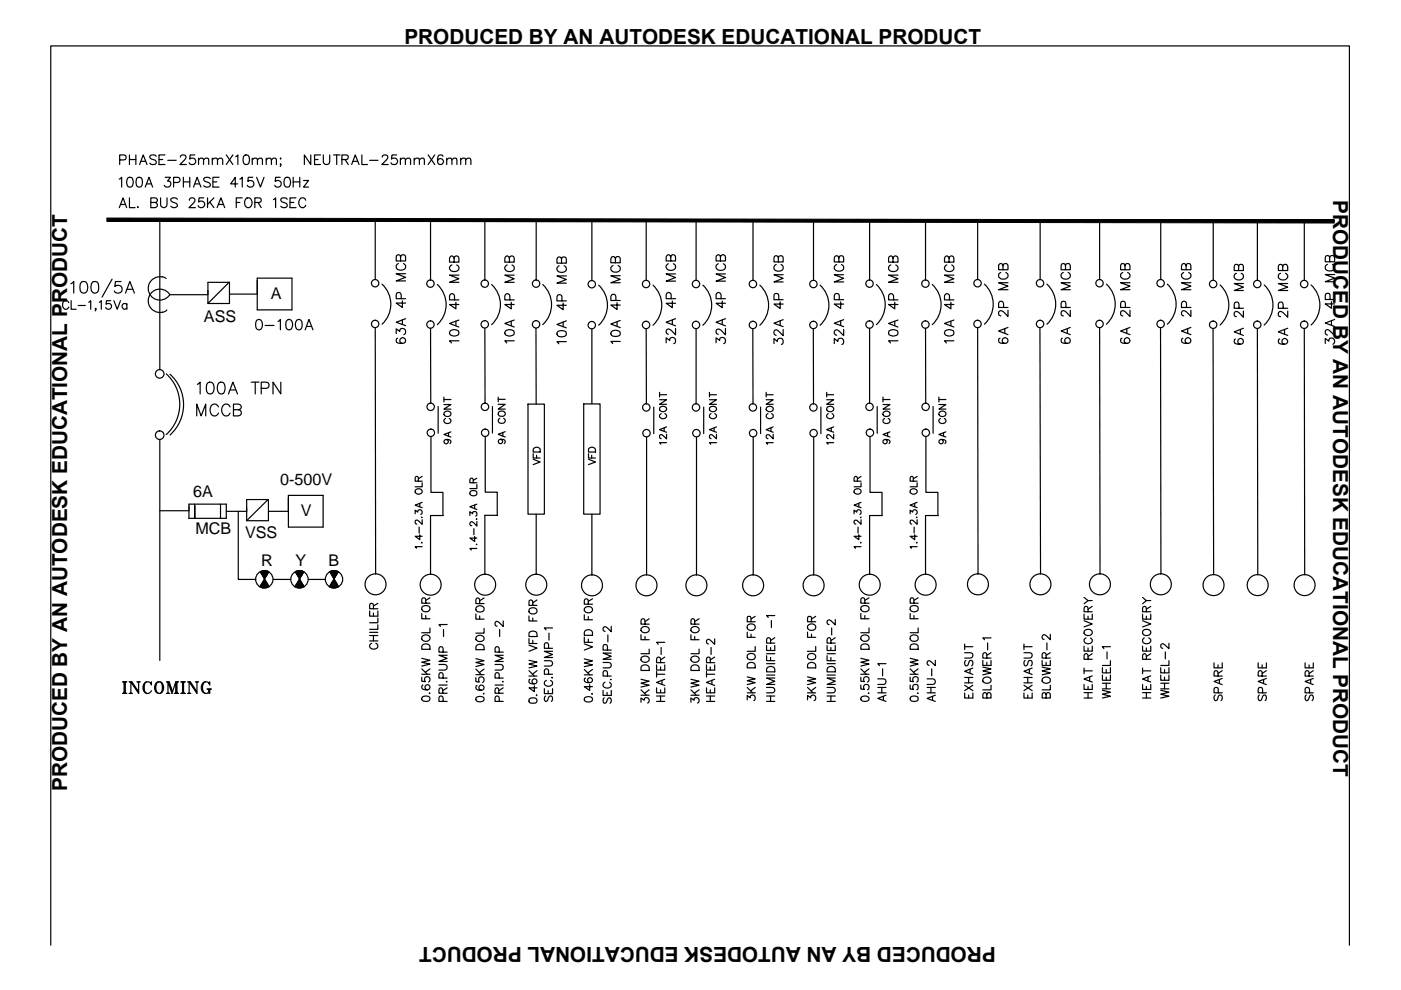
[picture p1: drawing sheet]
<svg xmlns="http://www.w3.org/2000/svg" width="297mm" height="210mm" viewBox="0 0 297 210" stroke-linecap="round" stroke-linejoin="round" font-family="sans-serif">
<defs><g id="words">
<g font-size="4.4">
<text x="85.7" y="9.4">PRODUCED BY AN AUTODESK EDUCATIONAL PRODUCT</text>
<text x="282.6" y="42.4" transform="rotate(90 282.6 42.4)">PRODUCED BY AN AUTODESK EDUCATIONAL PRODUCT</text>
<text x="14.2" y="167.8" transform="rotate(-90 14.2 167.8)">PRODUCED BY AN AUTODESK EDUCATIONAL PRODUCT</text>
<text x="211.1" y="200.8" transform="rotate(180 211.1 200.8)">PRODUCED BY AN AUTODESK EDUCATIONAL PRODUCT</text>
</g>
<g font-size="3.4">
<text x="57.4" y="63.5">A</text>
<text x="43.2" y="68.4">ASS</text>
<text x="41" y="105.4">6A</text>
<text x="59.4" y="102.7">0-500V</text>
<text x="41.4" y="113.1">MCB</text>
<text x="63.8" y="109.4">V</text>
<text x="52" y="114.1">VSS</text>
<text x="55.4" y="120">R</text>
<text x="62.6" y="120">Y</text>
<text x="69.7" y="120">B</text>
</g>
</g></defs>
<!-- layer: FRAME070 -->
<path d="M10.8 200.4v-190.7h275.3v190.7" fill="none" stroke="#000" stroke-width=".25"/>
<!-- layer: 0 -->
<g fill="none" stroke="#000" stroke-width=".25">
<path d="M25.3 38l.5-.4v2.1M25.4 33.9l1.2-.1 .1-.3-.1-.5-.3-.1h-.9v2M27.1 37.7a.68 .68 0 0 1 1 .3 1.05 1.05 0 0 1-.7 1.7 1.13 1.13 0 0 1-.4-1.7zM27.4 32.9v2M27.4 33.8h1.4M28.8 32.9v2M29.1 37.7a.69 .69 0 0 1 1 .3 1.84 1.84 0 0 1-.2 1.6 .69 .69 0 0 1-1-.3 1.84 1.84 0 0 1 .2-1.6zM29.6 34.9l.8-2 .8 2M29.9 34.2h1M30.8 39.7l.8-2.1 .8 2.1M31.1 39h1M33.1 33.1a.76 .76 0 0 0-.7-.3 .76 .76 0 0 0-.6 .5l.3 .4 .8 .3a.54 .54 0 0 1 0 .8 .95 .95 0 0 1-1.1-.2"/>
<path d="M33.7 33.8h.8M35 32.9h-1.3v2h1.3M35 37.6h1.1l-.6 .8a.66 .66 0 0 1 .7 .8 .66 .66 0 0 1-.9 .5l-.3-.1-.2-.3M35.6 34h1.8M36.8 38.7h.9a.56 .56 0 0 0 .5-.6 .56 .56 0 0 0-.5-.5h-.9v2.1M38.2 33.3l.3-.4h.5a.47 .47 0 0 1 .3 .7l-1.1 1.3h1.3M38.9 37.6v2.1M38.9 38.6h1.3M40.2 37.6v2.1M41 39.7l.8-2.1 .8 2.1M41.3 32.9h-1l-.1 .8a.73 .73 0 0 1 1.1 .1 .73 .73 0 0 1-.1 1 .73 .73 0 0 1-1.1-.3M41.3 39h1"/>
<path d="M42.1 33.9l.5-.4 .5 .1 .1 1.3M42.1 33.5v1.4M43.2 33.9a.73 .73 0 0 1 1-.3l.1 1.3M44.6 37.9a.79 .79 0 0 0-.8-.3 .79 .79 0 0 0-.6 .5l.2 .3 .8 .3a.5 .5 0 0 1 .4 .4 .5 .5 0 0 1-.2 .5 .99 .99 0 0 1-1.2-.2M45 33.9a.73 .73 0 0 1 1-.3l.1 1.3M45 33.5v1.4M45.1 38.6h.8M46.1 33.9l.5-.4 .5 .1 .1 1.3M46.5 37.6h-1.4v2.1h1.4M48 32.9l1.4 2M49.4 32.9l-1.4 2M50 33.2l.4-.3v2"/>
<path d="M50.4 39h-1.5l1-1.4v2.1M50.9 38l.5-.4v2.1M51.8 32.9a.69 .69 0 0 1 1 .3 1.77 1.77 0 0 1-.2 1.6 .69 .69 0 0 1-1-.3 1.77 1.77 0 0 1 .2-1.6zM53.5 33.9a.73 .73 0 0 1 1-.3l.1 1.3M53.5 33.5v1.4M53.6 37.6h-1l-.1 .9a.74 .74 0 0 1 1.2 0 .74 .74 0 0 1-.2 1.1 .74 .74 0 0 1-1.1-.3M54.4 37.6l.8 2.1 .8-2.1M54.6 33.9l.4-.4 .6 .1v1.3M56.4 33.9l.6-.4 .4 .1 .1 1.3M56.4 33.5v1.4M57.5 33.9l.5-.4 .5 .1 .1 1.3M59.4 37.6h-1l-.1 .9a.73 .73 0 0 1 1.1 0 .73 .73 0 0 1-.1 1 .73 .73 0 0 1-1-.2"/>
<path d="M59.4 33.6h.2l-.1 .1zM59.5 34.9v-.2l.1 .3-.2 .3M60.5 37.7a.68 .68 0 0 1 1 .3 1.05 1.05 0 0 1-.7 1.7 .9 .9 0 0 1-.6-1.2zM62.2 38.6h1.4M62.2 37.6v2.1M63.6 37.6v2.1M64.4 38.3h1l-1 1.4h1M65.9 32.9v2l-1.4-2v2M66.7 33.8h.8M68 32.9h-1.3v2h1.3M68.6 32.9v1.4a.68 .68 0 0 0 .6 .6 .68 .68 0 0 0 .7-.6v-1.4M70.7 32.9h1.4"/>
<path d="M71.4 32.9v2M72.5 33.8l1.2-.1 .1-.3v-.4l-.4-.1h-.9v2M73.2 33.8l.6 1.1M74.6 34.9l.7-2 .8 2M74.9 34.2h.9M76.7 32.9v2h1.2M78.4 34h1.8M81 33.3l.3-.4h.5a.47 .47 0 0 1 .3 .7l-1.1 1.3h1.3M84.1 32.9h-1l-.1 .8a.74 .74 0 0 1 1.1 0 .74 .74 0 0 1-.1 1.1 .74 .74 0 0 1-1.1-.3M84.9 33.9l.5-.4 .5 .1 .1 1.3M84.9 33.5v1.4M86 33.9l.5-.4 .4 .1 .2 1.3"/>
<path d="M87.8 33.9a.73 .73 0 0 1 1-.3l.1 1.3M87.8 33.5v1.4M88.9 33.9l.5-.4 .5 .1 .1 1.3M90.8 32.9l1.4 2M92.2 32.9l-1.4 2M93.9 33.1a.58 .58 0 0 0-.5-.3 .58 .58 0 0 0-.5 .4 1.67 1.67 0 0 0 .1 1.6 .64 .64 0 0 0 1-.2 .64 .64 0 0 0-.4-.9 .64 .64 0 0 0-.8 .5M94.7 33.9l.5-.4 .5 .1 .1 1.3M94.7 33.5v1.4M95.8 33.9l.5-.4 .5 .1 .1 1.3M97.7 33.9l.4-.4 .6 .1v1.3M97.7 33.5v1.4M98.7 33.9l.5-.4 .5 .1 .1 1.3"/>
<path d="M17.3 59.8a.86 .86 0 0 1 1.2 .4 1.88 1.88 0 0 1-.3 1.8 .8 .8 0 0 1-1.2-.3 2.33 2.33 0 0 1 .3-1.9zM19.7 59.8a.86 .86 0 0 1 1.1 .4 2.21 2.21 0 0 1-.2 1.8 .8 .8 0 0 1-1.2-.3 1.97 1.97 0 0 1 .3-1.9zM23.8 59.2l-2.2 3.8M25.3 44l.8-2 .8 2M25.6 43.3h1M25.7 59.7h-1.2l-.1 1a.87 .87 0 0 1 1.3 0 .87 .87 0 0 1-.2 1.3 .87 .87 0 0 1-1.3-.3M27.4 42v2h1.2M29.2 43.8v.2l.1-.1M32 42.9h.9l.3-.1a.46 .46 0 0 0 0-.8h-1.2v2h.9a.55 .55 0 0 0 .3-.9l-.3-.2M33.9 46.6v31.8M34.1 42v1.4a.68 .68 0 0 0 .6 .6 .68 .68 0 0 0 .7-.6v-1.4M34.4 58.7l.8 .4"/>
<path d="M34.4 58.7a2.48 2.48 0 0 0-2.8 3.4 2.48 2.48 0 0 0 4.4 .4h8.1M37.6 42.2a.79 .79 0 0 0-.8-.3 .79 .79 0 0 0-.6 .6l.2 .3 .8 .3a.47 .47 0 0 1 .4 .3 .47 .47 0 0 1-.2 .5 .91 .91 0 0 1-1.2-.2M40.1 42.5l.1-.3 .3-.2h.5l.2 .2a.67 .67 0 0 1-.2 .9l-.9 .9h1.3M43.2 42h-1l-.1 .8a.74 .74 0 0 1 1.1 0 .74 .74 0 0 1-.1 1.1 .74 .74 0 0 1-1.1-.3M44 42v2M44.5 42.8l.9 1.2M45.4 42l-1.4 1.3M46 44l.8-2 .8 2M46.3 43.3h1M48.6 59.9l-4.5 4.4v-2.7M50.1 42.9h.8M51.4 42h-1.3v2"/>
<path d="M52.3 42a1 1 0 0 1 1.1 .5 1 1 0 0 1-.2 1.2 .84 .84 0 0 1-1.1 .1 .84 .84 0 0 1-.2-1zM54 42.9l1.2-.1 .2-.3-.2-.5h-1.2v2M54.5 59h7.4v6.7h-7.4zM54.7 42.9l.7 1.1M58 42.3l.4-.3v2M60.9 42.2a.75 .75 0 0 0-.8-.3 .75 .75 0 0 0-.6 .6l.2 .3 1 .3a.5 .5 0 0 1 0 .8 .89 .89 0 0 1-1.2-.2M61.5 42.9h.8M62.8 42h-1.3v2h1.3M64.8 42.5a.76 .76 0 0 0-.8-.6 .76 .76 0 0 0-.7 .9 .83 .83 0 0 0 .4 1.1 .83 .83 0 0 0 1.1-.4M79.6 46.7v12.6M84.5 55.9a.72 .72 0 0 0-.5 .8 .72 .72 0 0 0 .8 .6h.4a.72 .72 0 0 0 .8-.6 .72 .72 0 0 0-.5-.8M84.9 54.5l.4-.5a.53 .53 0 0 1 .7 .5v.8h-2l.1-1.1 .3-.2 .5 .2v1.1"/>
<path d="M86 58h-2l2 .8-2 .8h2M91.3 46.8v12.6M95.8 56.2a.71 .71 0 0 0-.5 .8 .71 .71 0 0 0 .8 .6 .86 .86 0 0 0 .9-.2 .86 .86 0 0 0 .2-.9l-.4-.3M96.3 54.7a.51 .51 0 0 1 .5-.4 .51 .51 0 0 1 .5 .4v.9h-2l.1-1.1a.4 .4 0 0 1 .4-.2 .4 .4 0 0 1 .4 .2l.1 1.1M97.3 58.3h-2l2 .8-2 .8h2M102.8 46.8v12.6M107.5 56.2a.71 .71 0 0 0-.5 .8 .71 .71 0 0 0 .8 .6 .86 .86 0 0 0 .9-.2 .86 .86 0 0 0 .2-.9l-.3-.3M108 54.7a.51 .51 0 0 1 .5-.4 .51 .51 0 0 1 .5 .4v.9h-2l.2-1.1a.4 .4 0 0 1 .3-.2 .4 .4 0 0 1 .4 .2l.1 1.1M109 58.3h-2l2 .8-2 .8h2M113.7 46.8v12.6M118.5 56.3a.72 .72 0 0 0-.4 .9 .72 .72 0 0 0 .7 .5h.5a.72 .72 0 0 0 .8-.5 .72 .72 0 0 0-.5-.9M119.1 54.9l.3-.4 .5 .1 .2 .3v.9h-2v-.9l.2-.3 .4-.1 .2 .2 .2 1.1"/>
<path d="M120.1 58.5h-2l2 .8-2 .7h2M125.5 46.9v12.6M130 56.3a.72 .72 0 0 0-.5 .8 .72 .72 0 0 0 .8 .6 .88 .88 0 0 0 .9-.2 .88 .88 0 0 0 .2-.9l-.4-.3M130.5 54.9l.2-.4a.53 .53 0 0 1 .8 .4v.8h-2v-.8a.5 .5 0 0 1 .6-.5l.4 .5v.8M131.5 58.5h-2l2 .7-2 .7h2M137 46.9v12.6M141.7 55.9a.72 .72 0 0 0-.5 .9 .72 .72 0 0 0 .8 .5 .88 .88 0 0 0 1-.2 .88 .88 0 0 0 .1-.9l-.3-.3M142.2 54.5a.51 .51 0 0 1 .3-.4 .51 .51 0 0 1 .6 0l.1 .4v.8h-2l.2-1.1a.4 .4 0 0 1 .3-.2 .4 .4 0 0 1 .4 .2l.1 1.1M143.2 58.1h-2l2 .7-2 .8h2M147.6 46.9v12.6M152.3 55.9a.72 .72 0 0 0-.5 .9 .72 .72 0 0 0 .8 .5 .88 .88 0 0 0 .9-.2 .88 .88 0 0 0 .2-.9l-.4-.3M152.8 54.5a.53 .53 0 0 1 .5-.5 .53 .53 0 0 1 .5 .5v.8h-2l.1-1.1a.44 .44 0 0 1 .8 0l.1 1.1"/>
<path d="M153.8 58.1h-2l2 .7-2 .8h2M159.7 46.9v12.6M164.6 56.1a.72 .72 0 0 0-.5 .8 .72 .72 0 0 0 .7 .6h.5a.72 .72 0 0 0 .8-.6 .72 .72 0 0 0-.5-.8M165 54.7l.1-.3 .3-.2 .5 .1 .1 .4v.8h-1.9v-.8l.2-.4 .3-.1 .3 .2 .1 1.1M166 58.3h-1.9l1.9 .7-1.9 .8h1.9M172.5 46.9v12.6M177.4 56.1a.71 .71 0 0 0-.5 .8 .71 .71 0 0 0 .7 .6h.5a.72 .72 0 0 0 .8-.6 .72 .72 0 0 0-.5-.8M177.9 54.7v-.3l.3-.2 .5 .1 .2 .4v.8h-2v-.8l.2-.4 .4-.1 .2 .2 .2 1.1M178.9 58.3h-2l2 .7-2 .8h2M184.4 46.8v12.6M188.9 56.2a.72 .72 0 0 0-.5 .8 .72 .72 0 0 0 .8 .6 .86 .86 0 0 0 .9-.2 .86 .86 0 0 0 .2-.9l-.4-.3M189.3 54.7a.53 .53 0 0 1 .6-.4 .53 .53 0 0 1 .5 .4v.9h-2l.1-1.1a.44 .44 0 0 1 .7 0l.1 1.1"/>
<path d="M190.4 58.3h-2l2 .8-2 .8h2M196.2 46.8v12.6M200.8 56.2a.71 .71 0 0 0-.6 .8 .71 .71 0 0 0 .8 .6 .86 .86 0 0 0 .9-.2 .86 .86 0 0 0 .3-.9l-.4-.3M201.2 54.7a.51 .51 0 0 1 .5-.4 .51 .51 0 0 1 .5 .4v.9h-1.9l.1-1.1a.4 .4 0 0 1 .3-.2 .4 .4 0 0 1 .4 .2l.1 1.1M202.2 58.3h-1.9l1.9 .8-1.9 .8h1.9M207.3 46.7v12.6M212.2 57.8a.72 .72 0 0 0-.5 .8 .72 .72 0 0 0 .8 .6 .9 .9 0 0 0 .9-.2 .9 .9 0 0 0 .2-1l-.4-.2M212.7 56.3a.53 .53 0 0 1 .5-.4 .53 .53 0 0 1 .5 .4v.9h-2v-.9l.2-.3 .4-.1 .3 .2 .1 1.1M213.7 59.9h-2l2 .8-2 .7h2M220.5 46.7v12.6M225.4 57.8a.72 .72 0 0 0-.4 .8 .72 .72 0 0 0 .7 .6 .86 .86 0 0 0 1-.2 .86 .86 0 0 0 .1-1l-.3-.2M225.9 56.3l.1-.2a.51 .51 0 0 1 .8 0l.1 1.1h-1.9v-.9l.1-.3 .4-.1 .3 .2 .1 1.1"/>
<path d="M226.9 59.9h-1.9l1.9 .8-1.9 .7h1.9M233.1 46.7v12.6M238.1 57.8a.72 .72 0 0 0-.5 .8 .72 .72 0 0 0 .8 .6 .86 .86 0 0 0 .9-.2 .86 .86 0 0 0 .2-1l-.4-.2M238.5 56.3a.53 .53 0 0 1 .5-.4 .53 .53 0 0 1 .6 .4v.9h-2v-.9l.2-.3 .3-.1 .3 .2 .1 1.1M239.6 59.9h-2l2 .8-2 .7h2M246.1 46.7v12.6M251 57.8a.72 .72 0 0 0-.5 .8 .72 .72 0 0 0 .8 .6 .9 .9 0 0 0 .9-.2 .9 .9 0 0 0 .2-1l-.4-.2M251.5 56.3l.1-.3a.53 .53 0 0 1 .9 .3v.9h-2v-.9a.5 .5 0 0 1 .6-.4l.4 .4v.9M252.5 59.9h-2l2 .8-2 .7h2M257.2 46.9v12.5M262.1 58a.72 .72 0 0 0-.4 .8 .72 .72 0 0 0 .7 .6 .86 .86 0 0 0 1-.3 .86 .86 0 0 0 .1-.9l-.3-.2M262.6 56.5l.1-.2a.51 .51 0 0 1 .8 0l.1 1.1h-1.9v-.9l.1-.4 .4-.1 .3 .3 .1 1.1"/>
<path d="M266.6 46.9v12.5M271.5 58a.72 .72 0 0 0-.5 .8 .72 .72 0 0 0 .8 .6 .86 .86 0 0 0 .9-.3 .86 .86 0 0 0 .2-.9l-.3-.2M272 56.5a.53 .53 0 0 1 .5-.5 .53 .53 0 0 1 .5 .5v.9h-2v-.9l.2-.4 .4-.1 .3 .3 .1 1.1M276.5 46.9v12.5M281.4 56a.72 .72 0 0 0-.4 .9 .72 .72 0 0 0 .7 .5h.5a.72 .72 0 0 0 .8-.5 .72 .72 0 0 0-.5-.9M281.9 54.7a.53 .53 0 0 1 .4-.5 .53 .53 0 0 1 .5 .2l.2 1.1h-2l.1-1.1 .3-.2 .4 .2 .1 1.1M283 58.2h-2l2 .8-2 .7h2M14.6 64.2a.64 .64 0 0 0-1-.4 .97 .97 0 0 0-.3 1.1 .97 .97 0 0 0 .9 .7l.4-.5M15 60.2l.6-.5v2.4M15.1 63.8v1.8h1M16.6 64.8h1.5M18.8 64.1l.4-.3v1.8"/>
<path d="M20.3 65.4l-.1 .2v-.2h.1l-.1 .5M21.1 64.1l.4-.3v1.8M23.5 63.8h-.9l-.1 .7a.65 .65 0 0 1 1 0 .65 .65 0 0 1-.1 1 .65 .65 0 0 1-1-.3M24.1 63.8l.8 1.8 .6-1.8M26.6 62.1l.9-2.4 1 2.4M26.9 64.6a.57 .57 0 0 0-.8-.1 .57 .57 0 0 0 0 .9 .57 .57 0 0 0 .8-.1M26.9 64.3v1.3M26.9 61.3h1.2M35.2 79.3a8.7 8.7 0 0 1 0 12.8M35.4 65.7l-.5 .4-.5 .1M36 62.5a2.48 2.48 0 0 0-4.4 .3 2.48 2.48 0 0 0 2.8 3.4M36 79.4a8.7 8.7 0 0 1 0 12.8"/>
<path d="M44.1 62.4v-2.5h4.6v4.4h-4.6M48.7 62.4h5.8M54.5 67.9a.66 .66 0 0 1 1 .3 1.11 1.11 0 0 1-.7 1.7 1.43 1.43 0 0 1-.3-2zM56.2 69h1.9M58.9 68.2l.6-.5v2.2M60.9 67.9a.66 .66 0 0 1 1 .3 1.11 1.11 0 0 1-.7 1.7 1.43 1.43 0 0 1-.3-2zM63 67.9a.66 .66 0 0 1 1 .3 1.5 1.5 0 0 1-.5 1.7h-.2a1.35 1.35 0 0 1-.3-2zM64.7 69.9l.8-2.2 .9 2.2M65 69.2h1.1M79.6 69.5v52.2M81 60.2a5.8 5.8 0 0 1 0 8.5M84 70.7v-1l.8 .6a.66 .66 0 0 1 1-.6 .66 .66 0 0 1 0 1.2l-.2 .1"/>
<path d="M84.3 71.7a.56 .56 0 0 0-.2 .9 1.72 1.72 0 0 0 1.8 0 .62 .62 0 0 0-.2-1 .62 .62 0 0 0-.9 .4 .62 .62 0 0 0 .5 .8M85.1 63.3v-.8l-.4-.5a.53 .53 0 0 0-.7 .5v.8h2M85.3 63.8v1.4l-1.3-.9h2M85.3 67.8v1M86 67.6l-2 .7 2 .7M91.3 69.6v15.9M92.7 60.3a5.8 5.8 0 0 1 0 8.5M95.4 70.2a1.44 1.44 0 0 1 1.8 0 .64 .64 0 0 1-.3 .9 1.01 1.01 0 0 1-1.6-.6zM96.4 63.6v-.9a.53 .53 0 0 0-.6-.4 .53 .53 0 0 0-.5 .4v.9h2M96.7 64.1v1.4l-1.4-.9h2M96.7 68.1v.9M97.3 72.3h-2l.4 .4"/>
<path d="M97.3 67.9l-2 .7 2 .7M102.8 69.6v15.9M104.2 60.3a5.8 5.8 0 0 1 0 8.5M107.2 70.2a1.44 1.44 0 0 1 1.7 0 .64 .64 0 0 1-.3 .9 1.01 1.01 0 0 1-1.6-.6zM108.1 63.6v-.9a.53 .53 0 0 0-.5-.4 .53 .53 0 0 0-.6 .4v.9h2M108.4 64.1v1.4l-1.4-.9h2M108.4 68.1v.9M109 72.3h-2l.4 .4M109 67.9l-2 .7 2 .7M113.6 69.6l.1 16.1M115.1 60.3a5.8 5.8 0 0 1 0 8.5M118.2 70.4a1.64 1.64 0 0 1 1.8 0 .69 .69 0 0 1-.3 .9 1.28 1.28 0 0 1-1.6-.5z"/>
<path d="M119.1 63.8v-.9a.53 .53 0 0 0-.3-.4 .53 .53 0 0 0-.6 .2l-.1 1.1h2M119.4 64.3v1.4l-1.3-1h2M119.4 68.3v1M120.1 72.4h-2l.4 .5M120.1 68l-2 .8 2 .7M125.5 69.7v15.9M126.9 60.5a5.8 5.8 0 0 1 0 8.5M129.6 70.3a1.44 1.44 0 0 1 1.8 0 .64 .64 0 0 1-.3 .9 1.32 1.32 0 0 1-1.6-.4zM130.6 63.7v-.8a.53 .53 0 0 0-.6-.5 .53 .53 0 0 0-.5 .5v.8h2M130.8 64.2v1.4l-1.3-.9h2M130.8 68.2v1M131.5 72.4h-2l.4 .5"/>
<path d="M131.5 67.9l-2 .8 2 .8M137 69.7v15.9M138.4 60.5a5.8 5.8 0 0 1 0 8.5M141.2 72.7v-1.1l.8 .6a.67 .67 0 0 1 .9-.6 .67 .67 0 0 1 .2 1.1l-.3 .2M142.3 63.3v-.8a.53 .53 0 0 0-.5-.5 .53 .53 0 0 0-.6 .5v.8h2M142.6 63.8v1.4l-1.4-.9h2M142.6 67.9v.9M143.2 69.6v1.4l-.9-1a.62 .62 0 0 0-.9-.1l-.2 .2a.59 .59 0 0 0 .4 .8h.1M143.2 67.6l-2 .7 2 .8M147.6 69.7v15.9M149 60.5a5.8 5.8 0 0 1 0 8.5M151.8 72.7v-1.1l.8 .6a.66 .66 0 0 1 1-.6 .66 .66 0 0 1 0 1.2l-.2 .1"/>
<path d="M152.9 63.3v-.8a.53 .53 0 0 0-.5-.5 .53 .53 0 0 0-.6 .5v.8h2M153.1 63.8v1.4l-1.3-.9h2M153.1 67.9v.9M153.8 69.6v1.4l-.9-1a.67 .67 0 0 0-1-.1 .61 .61 0 0 0 .3 1h.1M153.8 67.6l-2 .7 2 .8M159.6 69.7l.1 15.9M161.1 60.5a5.8 5.8 0 0 1 0 8.5M164.1 72.9v-1.1l.7 .6a.67 .67 0 0 1 .9-.6 .67 .67 0 0 1 .3 1.1l-.3 .1M165.1 63.5l-.1-1.1-.3-.2-.4 .1-.2 .4v.8h1.9M165.4 64v1.4l-1.3-.9h1.9M165.4 68v1M166 69.9v1.3l-.9-1-.7-.3-.2 .2-.1 .6 .5 .4"/>
<path d="M166 67.8l-1.9 .7 1.9 .8M172.4 69.7l.1 15.9M173.9 60.5a5.8 5.8 0 0 1 0 8.5M176.9 72.9v-1.1l.7 .6a.67 .67 0 0 1 1-.6 .67 .67 0 0 1 .2 1.1l-.3 .1M177.9 63.5v-.8a.53 .53 0 0 0-.3-.5 .53 .53 0 0 0-.6 .2l-.1 1.1h2M178.2 64v1.4l-1.3-.9h2M178.2 68v1M178.9 69.9v1.3l-1-1-.6-.3-.4 .4v.4l.5 .4M178.9 67.8l-2 .7 2 .8M184.4 69.6v15.9M185.8 60.3a5.8 5.8 0 0 1 0 8.5M188.5 70.2a1.52 1.52 0 0 1 1.8 0 .64 .64 0 0 1-.3 .9 1.01 1.01 0 0 1-1.6-.6z"/>
<path d="M189.5 63.6v-.9a.53 .53 0 0 0-.6-.4 .53 .53 0 0 0-.5 .4v.9h2M189.7 64.1v1.4l-1.3-.9h2M189.7 68.1v.9M190.4 72.3h-2l.4 .4M190.4 67.9l-2 .7 2 .7M196.2 69.6l.1 15.9M197.7 60.3a5.8 5.8 0 0 1 0 8.5M200.4 70.2a1.44 1.44 0 0 1 1.8 0 .64 .64 0 0 1-.3 .9 1.01 1.01 0 0 1-1.6-.6zM201.3 63.6v-.9a.53 .53 0 0 0-.5-.4 .53 .53 0 0 0-.5 .4v.9h1.9M201.6 64.1v1.4l-1.3-.9h1.9M201.6 68.1v.9M202.2 72.3h-1.9l.3 .4"/>
<path d="M202.2 67.9l-1.9 .7 1.9 .7M207.3 69.5l.1 52.2M208.7 60.2a5.8 5.8 0 0 1 0 8.5M212 71.7a.56 .56 0 0 0-.2 .9 1.72 1.72 0 0 0 1.8 0 .62 .62 0 0 0-.2-1 .62 .62 0 0 0-.9 .4 .62 .62 0 0 0 .5 .8M212.8 65.2v-.9a.53 .53 0 0 0-.5-.4 .53 .53 0 0 0-.6 .4v.9h2M213 69.7v1M213.7 69.4l-2 .8 2 .8M213.7 65.8v1.3l-.9-1a.67 .67 0 0 0-1-.1l-.1 .6 .5 .4M220.5 69.5l.1 52.2M222 60.2a5.8 5.8 0 0 1 0 8.5M225.2 71.7a.6 .6 0 0 0-.1 .9 1.66 1.66 0 0 0 1.7 0 .62 .62 0 0 0-.2-1 .62 .62 0 0 0-.9 .4 .62 .62 0 0 0 .6 .8M226 65.2v-.9a.51 .51 0 0 0-.5-.4 .51 .51 0 0 0-.5 .4v.9h1.9"/>
<path d="M226.3 69.7v1M226.9 69.4l-1.9 .8 1.9 .8M226.9 65.8v1.3l-.9-1a.56 .56 0 0 0-.6-.2 .56 .56 0 0 0-.4 .4l.1 .5 .3 .2M233.1 69.5l.1 52.2M234.6 60.2a5.8 5.8 0 0 1 0 8.5M237.9 71.7a.56 .56 0 0 0-.2 .9 1.24 1.24 0 0 0 1.9-.3 .61 .61 0 0 0-.6-.7 .61 .61 0 0 0-.6 .5 .61 .61 0 0 0 .5 .7M238.6 65.2v-.9a.51 .51 0 0 0-.5-.4 .51 .51 0 0 0-.5 .4v.9h2M238.9 69.7v1M239.6 69.4l-2 .8 2 .8M239.6 65.8v1.3l-1-1a.56 .56 0 0 0-.5-.2 .56 .56 0 0 0-.5 .4l.1 .5 .4 .2M246.1 69.5v52.2M247.5 60.2a5.8 5.8 0 0 1 0 8.5"/>
<path d="M250.8 71.7l-.2 .1a.59 .59 0 0 0 .3 .9 1.61 1.61 0 0 0 1.5-.1 .62 .62 0 0 0-.2-1 .62 .62 0 0 0-.9 .4 .62 .62 0 0 0 .5 .8M251.6 65.2v-.9a.53 .53 0 0 0-.6-.4 .53 .53 0 0 0-.5 .4v.9h2M251.8 69.7v1M252.5 69.4l-2 .8 2 .8M252.5 65.8v1.3l-.9-1a.62 .62 0 0 0-1-.1l-.1 .6 .5 .4M257.2 69.6l.1 52.2M258.7 60.4a5.8 5.8 0 0 1 0 8.5M261.9 71.9a.57 .57 0 0 0-.2 .5 .57 .57 0 0 0 .4 .5 1.49 1.49 0 0 0 1.4-.2 .62 .62 0 0 0-.2-.9 .62 .62 0 0 0-.9 .4 .62 .62 0 0 0 .6 .8M262.7 65.4v-.9a.51 .51 0 0 0-.5-.5 .51 .51 0 0 0-.5 .5v.9h1.9M263 69.9v.9M263.6 69.6l-1.9 .8 1.9 .7M263.6 66v1.3l-.9-1a.56 .56 0 0 0-.6-.3 .56 .56 0 0 0-.4 .4l.1 .6 .3 .1"/>
<path d="M263.6 60.1h-1.9l1.9 .8-1.9 .7h1.9M266.6 69.6l.1 52.2M268 60.4a5.8 5.8 0 0 1 0 8.5M271.3 71.9a.59 .59 0 0 0-.2 .8 1.24 1.24 0 0 0 1.9-.3 .61 .61 0 0 0-.5-.6 .61 .61 0 0 0-.7 .5 .61 .61 0 0 0 .5 .7M272 65.4v-.9l-.1-.4a.53 .53 0 0 0-.9 .4v.9h2M272.3 69.9v.9M273 69.6l-2 .8 2 .7M273 66v1.3l-1-1a.56 .56 0 0 0-.5-.3 .56 .56 0 0 0-.5 .4l.1 .6 .4 .1M273 60.1h-2l2 .8-2 .7h2M276.5 69.6l.1 52.2M278 60.4a5.8 5.8 0 0 1 0 8.5M281 72.8v-1l.7 .5a.66 .66 0 0 1 1-.6 .66 .66 0 0 1 .1 1.2l-.2 .1"/>
<path d="M282 63.5l-.1-1.1-.2-.2-.6 .1-.1 .4v.8h2M282.3 64v1.4l-1.3-1h2M282.3 68v1M283 69.8v1.3l-1-.9a.59 .59 0 0 0-.9-.1l-.1 .6 .4 .3M283 67.7l-2 .8 2 .7M33.8 91.3v.1M33.9 93.2v46.8M41.7 88.2v-2.5l.9 2.5 1-2.5v2.5M41.8 81.5l.6-.5v2.5M44.1 81.2a.8 .8 0 0 1 1.2 .3 1.94 1.94 0 0 1-.3 1.9 .78 .78 0 0 1-1.2-.4 2.21 2.21 0 0 1 .3-1.8zM46.3 86.3a.92 .92 0 0 0-1-.6 .92 .92 0 0 0-.8 1 1.07 1.07 0 0 0 .3 1.1 1.07 1.07 0 0 0 1.1 .3l.4-.5M46.5 81.2a.75 .75 0 0 1 1.1 .3 2.08 2.08 0 0 1-.2 1.9 .78 .78 0 0 1-1.2-.4 1.88 1.88 0 0 1 .3-1.8z"/>
<path d="M48.4 83.5l1-2.5 .9 2.5M48.8 86.3a.92 .92 0 0 0-1.1-.6 .92 .92 0 0 0-.7 1 1.1 1.1 0 0 0 .3 1.1 1.1 1.1 0 0 0 1.1 .3l.4-.5M48.8 82.7h1.2M49.5 86.9l1.4-.2a.54 .54 0 0 0 0-.9l-1.4-.1v2.5h1.1a.66 .66 0 0 0 .6-.7 .66 .66 0 0 0-.6-.6M53.3 81h1.6M54.1 81v2.5M55.4 82.3h1a.67 .67 0 0 0 .6-.4 .67 .67 0 0 0-.2-.7l-1.4-.2v2.5M59.5 81v2.5l-1.6-2.5v2.5M91.4 92.5v11.9h2.5v4.9M92.9 86.2v5.7M94.1 85.8h1.5l-1.5 .9h1.5M94.1 84.7h1.5"/>
<path d="M94.1 84.2v1M94.2 87.5a.72 .72 0 0 1 .9-.3 .72 .72 0 0 1 .4 .8 .72 .72 0 0 1-.9 .3 .72 .72 0 0 1-.4-.8zM94.5 88.7a.55 .55 0 0 0-.4 .6 .55 .55 0 0 0 .6 .5h.4a.55 .55 0 0 0 .5-.5 .55 .55 0 0 0-.3-.6M94.6 93.2a.47 .47 0 0 1 .4 .6 .47 .47 0 0 1-.7 .2 .47 .47 0 0 1 0-.7l.3-.1a.73 .73 0 0 1 1 .5l-.2 .3M95.1 91.8v.7M95.6 91.6l-1.5 .5 1.5 .6M102.9 92.5v11.9h2.5v4.9M104.4 86.2v5.6M105.6 85.7h1.5l-1.5 1h1.5M105.6 84.7h1.5M105.6 84.2v1M105.7 87.4a.72 .72 0 0 1 .9-.3 .72 .72 0 0 1 .4 .9 .72 .72 0 0 1-.9 .3 .72 .72 0 0 1-.4-.9z"/>
<path d="M106 88.7a.55 .55 0 0 0-.4 .6 .55 .55 0 0 0 .6 .4h.4a.55 .55 0 0 0 .5-.4 .55 .55 0 0 0-.3-.6M106.1 93.1a.48 .48 0 0 1 .5 .5 .48 .48 0 0 1-.5 .5 .48 .48 0 0 1-.5-.5 .78 .78 0 0 1 .8-.5 .78 .78 0 0 1 .7 .6l-.2 .3M106.6 91.7v.8M107.1 91.5l-1.5 .6 1.5 .6M111.9 85.7h3.5v23.3h-3.5zM113 97.4l1.5 .6-1.5 .5M113 96.2v.9h1.5M113.3 95l.3-.2 .7 .2 .2 .1v.7h-1.5v-.5zM113.8 96.5v.6M123.8 85.6h3.4v23.4h-3.4zM124.8 97.4l1.5 .6-1.5 .5M124.8 96.2v.9h1.5"/>
<path d="M124.8 95.1a.84 .84 0 0 1 1.5 .2v.5h-1.5zM125.4 96.5v.6M137.1 92.7v29.2M138.6 86.3v5.6M139.8 84.8h1.5l-1.5 .9h1.5M139.8 83.7h1.5M139.8 83.2v1M139.9 86.4a.8 .8 0 0 1 .9-.2 .8 .8 0 0 1 .5 .7 .76 .76 0 0 1-.9 .4 .76 .76 0 0 1-.5-.9zM140.2 87.7a.55 .55 0 0 0-.4 .6 .55 .55 0 0 0 .6 .5 .63 .63 0 0 0 .8-.2 .63 .63 0 0 0-.1-.8l-.2-.1M140.8 90.7v.7M141.3 93.9h-1.5l.3 .3M141.3 92.1v.9l-.9-.8h-.4l-.2 .5 .4 .3"/>
<path d="M141.3 90.5l-1.5 .6 1.5 .6M147.7 92.7v29.2M149.2 86.3v5.6M150.4 84.8h1.5l-1.5 .9h1.5M150.4 83.7h1.5M150.4 83.2v1M150.5 86.4a.8 .8 0 0 1 .8-.2 .8 .8 0 0 1 .6 .7 .76 .76 0 0 1-.9 .4 .76 .76 0 0 1-.5-.9zM150.8 87.7a.55 .55 0 0 0-.4 .6 .55 .55 0 0 0 .6 .5 .63 .63 0 0 0 .8-.2 .63 .63 0 0 0-.1-.8l-.2-.1M151.4 90.7v.7M151.9 93.9h-1.5l.3 .3M151.9 92.1v.9l-.9-.8h-.4l-.2 .5 .4 .3M151.9 90.5l-1.5 .6 1.5 .6"/>
<path d="M159.7 92.7v29.2M161.3 86.3v5.6M162.4 84.8h1.5l-1.5 .9h1.5M162.4 83.7h1.5M162.4 83.2v1M162.7 86.3a.75 .75 0 0 1 .8-.1 .75 .75 0 0 1 .4 .8 .8 .8 0 0 1-.9 .3 .8 .8 0 0 1-.6-.7zM162.8 87.7a.54 .54 0 0 0-.4 .6 .54 .54 0 0 0 .6 .5 .61 .61 0 0 0 .8-.2 .61 .61 0 0 0-.1-.8l-.1-.1M163.5 90.7v.7M163.9 93.9h-1.5l.3 .3M163.9 92.1v.9l-.9-.8h-.4l-.2 .5 .4 .3M163.9 90.5l-1.5 .6 1.5 .6M172.5 92.7v29.2"/>
<path d="M174 86.3v5.6M175.3 84.8h1.5l-1.5 .9h1.5M175.3 83.7h1.5M175.3 83.2v1M175.5 86.3a.72 .72 0 0 1 .9-.1 .72 .72 0 0 1 .3 .8 .72 .72 0 0 1-.9 .3 .72 .72 0 0 1-.4-.9zM175.6 87.7a.55 .55 0 0 0-.3 .6 .55 .55 0 0 0 .5 .5h.4a.55 .55 0 0 0 .6-.5 .55 .55 0 0 0-.4-.6M176.2 90.7v.7M176.8 93.9h-1.5l.3 .3M176.8 92.1v.9l-1-.8h-.4l-.1 .5 .3 .3M176.8 90.5l-1.5 .6 1.5 .6M184.5 92.5v11.9h2.5v4.9M186 86.2v5.7"/>
<path d="M187.2 85.8h1.5l-1.5 .9h1.5M187.2 84.7h1.5M187.2 84.2v1M187.3 87.5a.8 .8 0 0 1 .8-.3 .8 .8 0 0 1 .6 .7 .76 .76 0 0 1-.9 .4 .76 .76 0 0 1-.5-.8zM187.6 88.7a.55 .55 0 0 0-.4 .6 .55 .55 0 0 0 .6 .5 .61 .61 0 0 0 .7-.2 .61 .61 0 0 0 0-.8l-.2-.1M187.7 93.2a.47 .47 0 0 1 .4 .6 .47 .47 0 0 1-.7 .2 .47 .47 0 0 1 0-.7l.3-.1a.75 .75 0 0 1 1 .5l-.2 .3M188.2 91.8v.7M188.7 91.6l-1.5 .5 1.5 .6M196.3 92.5v11.9h2.6v4.9M197.8 86.2v5.7M199.1 85.8h1.4l-1.4 .9h1.4M199.1 84.7h1.4"/>
<path d="M199.1 84.2v1M199.2 87.5a.72 .72 0 0 1 .8-.3 .72 .72 0 0 1 .5 .8 .72 .72 0 0 1-.9 .3 .72 .72 0 0 1-.4-.8zM199.4 88.7a.55 .55 0 0 0-.3 .6 .55 .55 0 0 0 .5 .5h.4a.55 .55 0 0 0 .6-.5 .55 .55 0 0 0-.4-.6M199.6 93.2a.47 .47 0 0 1 .4 .6 .47 .47 0 0 1-.7 .2 .47 .47 0 0 1 0-.7l.3-.1a.73 .73 0 0 1 .9 .5l-.2 .3M200 91.8v.7M200.5 91.6l-1.4 .5 1.4 .6M33.9 108.3h6.2M40 109.9h8v-3h-7.9v3M41.3 109.9v-2.6v2.6M41.3 106.9v.4M46.8 106.9v3M48 108.4h4.3"/>
<path d="M50.5 108.4v14.5h3.7M56.8 105.9l-4.5 4.5h4.6v-4.5h-4.6v4.5M56.9 108.4h4.2M61.1 105h7.4v6.8h-7.4zM88 108.9v-.7l.6 .4a.49 .49 0 0 1 .7-.4 .49 .49 0 0 1-.1 .9M88.1 103.9a.8 .8 0 0 1 .8-.3 .8 .8 0 0 1 .6 .8 .76 .76 0 0 1-.9 .4 .76 .76 0 0 1-.5-.9zM88.7 102v-.8l-.4-.2-.2 .2-.1 .8h1.5M88.9 111.8v1.2M89 113.4v1l-1-.7h1.5M89 106.7v.7M89.4 115l.1 .1h-.2M89.4 109.6v.2l-.1-.1"/>
<path d="M89.5 115.9h-1.5l.3 .3M89.5 110.2v1l-.9-.9h-.4l-.2 .5 .4 .3M89.5 106.5l-1.5 .6 1.5 .6M89.5 102.4v.8h-1.5M89.5 101l-.8 .5M94 109.3h-2.7v12.5M99.6 109.3v-.8l.6 .4a.49 .49 0 0 1 .8-.3 .49 .49 0 0 1-.1 .8M99.7 104.3a.75 .75 0 0 1 .9-.3 .75 .75 0 0 1 .5 .9 .75 .75 0 0 1-1 .2 .75 .75 0 0 1-.4-.8zM100.3 102.4l-.1-1h-.4l-.2 .3v.7h1.5M100.5 112.1v1.3M100.6 113.7v1.1l-1-.7h1.5M100.6 107.1v.7"/>
<path d="M101.1 115.4h-.1M101.1 110v.2l-.1-.1M101.1 116.3h-1.5l.3 .3M101.1 110.6v.9l-.7-.7-.5-.2-.3 .3v.3l.4 .3M101.1 106.9l-1.5 .5 1.5 .6M101.1 102.7v.9h-1.5M101.1 101.4l-.8 .5M105.5 109.3h-2.7v12.5M113.7 109v12.8M125.5 109v12.9M181.1 108.9v-.7l.6 .4a.5 .5 0 0 1 .6-.5 .5 .5 0 0 1 .2 .8l-.2 .2M181.3 103.8a.75 .75 0 0 1 .9-.1 .75 .75 0 0 1 .3 .8 .8 .8 0 0 1-.9 .3 .8 .8 0 0 1-.5-.7z"/>
<path d="M181.8 102l-.1-.8-.3-.2-.3 .4v.6h1.5M181.9 111.8v1.2M182.1 113.4v1l-1-.7h1.5M182.1 106.7v.7M182.5 115v.1h-.1M182.5 109.6v.2l-.1-.1M182.6 115.9h-1.5l.3 .3M182.6 110.2v1l-.9-.9h-.5l-.1 .5 .4 .3M182.6 106.5l-1.5 .6 1.5 .6M182.6 102.4v.8h-1.5M182.6 101l-.8 .5M187.1 109.3h-2.7v12.5"/>
<path d="M193 108.9v-.7l.5 .4a.49 .49 0 0 1 .8-.4 .49 .49 0 0 1-.1 .9M193 103.9a.8 .8 0 0 1 .9-.3 .8 .8 0 0 1 .6 .8 .76 .76 0 0 1-1 .4 .76 .76 0 0 1-.5-.9zM193.6 102v-.8l-.4-.2-.2 .2v.8h1.5M193.8 111.8v1.2M193.9 113.4v1l-.9-.7h1.5M193.9 106.7v.7M194.4 115l.1 .1h-.2M194.4 109.6v.2l-.1-.1M194.5 115.9h-1.5l.2 .3M194.5 110.2v1l-1-.9h-.4l-.1 .5 .3 .3M194.5 106.5l-1.5 .6 1.5 .6M194.5 102.4v.8h-1.5"/>
<path d="M194.5 101l-.9 .5M198.9 109.3h-2.7v12.5M55.2 121.2l1.9 3.2M55.3 121.2l1.1 1.1M55.3 121.4l.4-.4 .9 .9-.7 .6M55.3 121.5l1 .9-.3 .3M55.4 121.1l1 1M55.4 121.1l-.2 .2M55.6 121l.9 1M55.6 122l.6 .6M55.9 121l.8 .8M56 122.6l.1 .1"/>
<path d="M56 121l-.6 .6M56.1 122.8l-.1 .1M56.1 121l.7 .6M56.2 121l-.7 .7M56.2 122.9l-.6 .6M56.3 123.1l-1 .9M56.4 123.2l-1.3 1.2M56.4 123.4l-1.1 1.1M56.5 123.5l-1.1 1.1M56.6 121l-1 1M56.6 123.6l-1 1M56.7 121.1l.3 .2-1.1 1.1"/>
<path d="M56.7 123.8l-.9 .9M56.7 121.1l-1 1M56.7 123.9l-.7 .8M56.8 124l-.6 .7M56.9 121.5l-.5-.5-.8 .8M56.9 121.2l-1.1 1.1M56.9 124.2l-.5 .4M57 124.3l-.2 .2M57 121.2l-1.9 3.2M57.9 122.9h3.8M62.6 121.2l1.9 3.2M62.7 121.2l1.1 1.1"/>
<path d="M62.7 121.3l.1-.2 1.1 1M62.8 121.5l.9 .9-.2 .3M63 121l.9 1M63.1 122l.5 .6M63.1 121l-.3 .4M63.2 121l.8 .9M63.3 121l.8 .8M63.4 122.6l.2 .1M63.4 121l-.6 .6M63.6 121l.6 .6M63.6 122.8l-.2 .1M63.6 121l-.7 .7"/>
<path d="M63.6 122.9l-.6 .6M63.7 123.1l-.9 .9M63.8 123.2l-1.2 1.2M63.9 123.4l-1.2 1.1M63.9 123.5l-1 1.1M64 121l-1 1M64 123.6l-1 1M64.1 121.9l-.7 .6M64.1 121.1l.3 .2-1.1 1.1M64.1 123.8l-.9 .9M64.1 121.1l-1 1M64.2 123.9l-.8 .8"/>
<path d="M64.3 121.5l-.5-.5-.8 .8M64.3 124l-.7 .7M64.3 121.2l-1.1 1.1M64.4 124.2l-.5 .4M64.4 124.3l-.2 .2M64.4 121.2l-1.9 3.2M65.4 122.9h3.7M69.9 121.2l1.9 3.2M70 121.2l1.1 1.1M70 121.4l.5-.4 .8 .9-.6 .6M70.1 121.5l.9 .9-.2 .3M70.1 121.1l1.1 1"/>
<path d="M70.2 121.1l-.3 .2M70.3 121l1 1M70.4 122l.5 .6M70.5 122.1l.9-1 .3 .2-1.1 1.1M70.7 121l.7 .8M70.7 122.6l.1 .1M70.7 121l-.6 .6M70.8 122.8l-.1 .1M70.9 121l.6 .6M70.9 122.9l-.5 .6M70.9 121l-.7 .7M71 123.1l-1 .9"/>
<path d="M71.1 123.2l-1.2 1.2M71.2 123.4l-1.2 1.1M71.3 123.5l-1.1 1.1M71.3 121l-.9 1M71.3 123.6l-1 1M71.4 123.8l-.9 .9M71.5 123.9l-.8 .8M71.6 124l-.7 .7M71.6 121.5l-.5-.5-.8 .8M71.6 124.2l-.4 .4M71.6 121.2l-1.1 1.1M71.7 124.3l-.2 .2"/>
<path d="M71.7 121.2l-1.9 3.2M78.4 129.5v1.1h1.7v-1.1M78.4 135.9h1.7M78.4 134.7h1.7M78.4 134.1h1.7M78.8 136.4a.63 .63 0 0 0-.4 .7 .63 .63 0 0 0 .6 .5h.4a.63 .63 0 0 0 .7-.5 .63 .63 0 0 0-.4-.7M79.2 129.1l-.1-1-.6-.1-.1 .3v.8h1.7M79.2 130v.6M79.2 134.7v1.2M80.1 132.5v.9h-1.7M80.1 131v1h-1.7M80.1 127.9l-.9 .6"/>
<path d="M89.4 139.6l1.8 .4-1.8 .4 1.8 .4-1.8 .4M89.4 130.1v1.1h1.8M89.5 128.7a.86 .86 0 0 1 1.1-.3 .86 .86 0 0 1 .5 1 .86 .86 0 0 1-1.1 .3 .86 .86 0 0 1-.5-1zM89.7 136.7l.4-.2 .7 .1 .3 .3 .1 .8h-1.8v-.6zM89.7 134.8a.84 .84 0 0 1 1-.1 .84 .84 0 0 1 .4 .9 .86 .86 0 0 1-1.1 .4 .86 .86 0 0 1-.5-1zM90.3 127.9l-.1-1-.3-.2-.3 .1-.2 .3v.8h1.8M90.3 130.5v.7M91.2 133.1v1.1h-1.8M91.2 126.7l-.9 .6M94 138.3v-.8a.46 .46 0 0 0-.6-.4l-.3 .4v.8h1.7M94 133.5v1.5M94.8 138.9h-1.7l1.7 .7-1.7 .7h1.7"/>
<path d="M94.8 132.4h-1.7l.3 .4M100.9 139.7l1.7 .4-1.7 .4 1.7 .4-1.7 .4M100.9 130.2v1.1h1.7M101 136.9a.94 .94 0 0 1 1.1-.2 .94 .94 0 0 1 .5 1.1h-1.7zM101 135a.86 .86 0 0 1 1.1-.3 .86 .86 0 0 1 .4 1 .93 .93 0 0 1-1 .3 .93 .93 0 0 1-.6-.8zM101 128.8a.86 .86 0 0 1 1.1-.4 .86 .86 0 0 1 .4 1.1 .86 .86 0 0 1-1 .3 .86 .86 0 0 1-.5-1zM101.7 128l-.1-1-.4-.2-.3 .4v.8h1.7M101.7 130.6v.7M102.6 133.2v1h-1.7M102.6 126.8l-.9 .6M105.8 138.3v-1l-.3-.2-.4 .1-.1 .3v.8h1.7M105.9 133.5v1.5"/>
<path d="M106.7 138.9h-1.7l1.7 .7-1.7 .7h1.7M106.7 131.7v1.1l-.9-.8-.5-.3-.3 .2v.5l.4 .4M112.2 140l1.6 .4-1.6 .4 1.6 .4-1.6 .4M112.2 136.8l1.6 .6-1.6 .7M112.2 135.4v1h1.6M112.2 130.6v1.1h1.6M112.2 134.1a.99 .99 0 0 1 1.6 .3v.6h-1.6zM112.4 129a.83 .83 0 0 1 1-.1 .83 .83 0 0 1 .4 .9 .86 .86 0 0 1-1.1 .4 .86 .86 0 0 1-.5-1zM113 128.4l-.1-1-.3-.2-.3 .1-.1 1.1h1.6M113 131v.7M113 135.8v.6M113.8 127.2l-.8 .6"/>
<path d="M116.3 137.5l-.1-1.1-.2-.1-.4 .1-.2 .3v.8h1.8M116.4 134.2v1.5M117.2 138.1h-1.8l1.8 .7-1.8 .6h1.8M117.2 133.1h-1.8l.4 .5M123.9 139.7l1.7 .4-1.7 .4 1.7 .5-1.7 .4M123.9 136.5l1.7 .7-1.7 .6M123.9 135.1v1.1h1.7M123.9 130.3v1.1h1.7M124 133.9a.95 .95 0 0 1 1.6 .2v.6h-1.7zM124.1 128.8a.9 .9 0 0 1 1-.2 .9 .9 0 0 1 .5 .8 .91 .91 0 0 1-1 .5 .91 .91 0 0 1-.7-.8zM124.7 128.1l-.1-1-.2-.1h-.3l-.2 .4v.7h1.7M124.7 130.7v.7"/>
<path d="M124.7 135.5v.7M125.6 127l-.9 .5M128.8 137.8v-.7a.47 .47 0 0 0-.5-.5 .47 .47 0 0 0-.4 .5v.7h1.7M128.9 134.6v1.5M129.6 138.5h-1.7l1.7 .6-1.7 .7h1.7M129.6 132.8v1.1l-.8-.8a.53 .53 0 0 0-.9 0v.4l.4 .4M135.9 134.6v1h1.7M136 139.4a.94 .94 0 0 1 1-.3 .94 .94 0 0 1 .6 .8 .91 .91 0 0 1-1 .5 .91 .91 0 0 1-.7-.8zM136 133.2a.92 .92 0 0 1 1-.4 .92 .92 0 0 1 .6 .8 .91 .91 0 0 1-1 .6 .91 .91 0 0 1-.7-.9zM136.8 132.3l-.1-.9-.3-.2-.3 .1-.2 .3v.7h1.7M136.8 135v.6M137.6 137.6v1h-1.7"/>
<path d="M137.6 131.2l-.8 .6M140.2 137.3v1.5M140.9 136.2h-1.7l.3 .4M140.9 139.3l-.8 .6M146.5 134.6v1h1.7M146.6 139.4a.94 .94 0 0 1 1-.3 .94 .94 0 0 1 .6 .8 .91 .91 0 0 1-1 .5 .91 .91 0 0 1-.7-.8zM146.6 133.2a.92 .92 0 0 1 1-.4 .92 .92 0 0 1 .6 .8 .91 .91 0 0 1-1 .6 .91 .91 0 0 1-.7-.9zM147.3 132.3l-.1-1h-.5l-.2 .3v.7h1.7M147.3 135v.6M148.2 137.6v1h-1.7M148.2 131.2l-.9 .6M150.8 137.3v1.5"/>
<path d="M151.5 135.5v1.1l-.8-.8a.48 .48 0 0 0-.5-.3 .48 .48 0 0 0-.4 .4l.1 .5 .3 .1M151.5 139.3l-.9 .6M158.4 134v1.1h1.7M158.5 138.9a.84 .84 0 0 1 1.1-.3 .84 .84 0 0 1 .3 1.1 .9 .9 0 0 1-.9 .2 .9 .9 0 0 1-.6-.8zM158.5 132.6a.84 .84 0 0 1 1.1-.3 .84 .84 0 0 1 .3 1.2 .87 .87 0 0 1-1 .1 .87 .87 0 0 1-.4-1zM159.2 131.8l-.1-1-.5-.1-.2 1.1h1.7M159.2 134.5v.6M160.1 137.1v1h-1.7M160.1 130.7l-.9 .5M162.5 139v1.1h1.8M162.5 136.9v1h1.8v-1M162.5 138.6h1.8"/>
<path d="M163.4 136.4l-.1-1-.3-.2-.3 .1-.2 .3v.8h1.8M163.4 137.3v.6M163.4 139.4v.7M163.5 131.6v1.5M164.3 130.5h-1.8l.4 .4M164.3 135.2l-.9 .6M171.2 134v1.1h1.7M171.3 138.9a.86 .86 0 0 1 1.1-.3 .86 .86 0 0 1 .5 1 .94 .94 0 0 1-1 .3 .94 .94 0 0 1-.7-.8zM171.3 132.6a.86 .86 0 0 1 1.1-.3 .86 .86 0 0 1 .5 1 .86 .86 0 0 1-1.1 .3 .86 .86 0 0 1-.5-1zM172.1 131.8l-.1-1-.6-.1-.2 .4v.7h1.7M172.1 134.5v.6M172.9 137.1v1h-1.7"/>
<path d="M172.9 130.7l-.8 .5M175.4 139v1.1h1.7M175.4 136.9v1h1.7v-1M175.4 138.6h1.7M176.2 136.4l-.1-1-.4-.2-.3 .4v.8h1.7M176.2 137.3v.6M176.2 139.4v.7M176.3 133.1v1.5M177.1 131.4v1.1l-.9-.8-.5-.3-.3 .2v.5l.4 .3M177.1 135.2l-.9 .6M182.5 139.6l1.7 .4-1.7 .4 1.7 .4-1.7 .4M182.5 130.1v1.1h1.7"/>
<path d="M182.6 128.7a.93 .93 0 0 1 1-.3 .93 .93 0 0 1 .6 .8 .91 .91 0 0 1-1 .5 .91 .91 0 0 1-.7-.8zM182.8 136.7a.93 .93 0 0 1 1.1-.1 .93 .93 0 0 1 .3 1.1h-1.7v-.6zM182.8 134.8a.85 .85 0 0 1 1-.1 .85 .85 0 0 1 .4 .9 .86 .86 0 0 1-1.1 .4 .86 .86 0 0 1-.5-1zM183.4 127.9l-.1-1-.3-.2-.3 .1-.2 .3v.8h1.7M183.4 130.5v.7M184.2 133.1v1.1h-1.7M184.2 126.7l-.8 .6M193 139.6l1.7 .4-1.7 .4 1.7 .4-1.7 .4M193 130.1v1.1h1.7M193.2 136.7l.8-.2a.65 .65 0 0 1 .7 .6v.6h-1.7v-.6zM193.2 134.8a.87 .87 0 0 1 1-.1 .87 .87 0 0 1 .4 .9 .84 .84 0 0 1-1.1 .4 .84 .84 0 0 1-.3-1.2zM193.2 128.5a.9 .9 0 0 1 .9-.1 .9 .9 0 0 1 .6 .8 .83 .83 0 0 1-1.2 .5 .83 .83 0 0 1-.3-1.2z"/>
<path d="M193.8 127.9l-.1-1-.3-.2-.3 .1-.1 1.1h1.7M193.8 130.5v.7M194.7 133.1v1.1h-1.7M194.7 126.7l-.9 .6M198.3 140v1.1l-.8-.8-.6-.2-.2 .2-.1 .4 .4 .4M204.5 138.4h1.3a.57 .57 0 0 1 .5 .6 .57 .57 0 0 1-.5 .5h-1.3M204.5 137.1h1.8M204.5 136.6v1.1M209.2 139.5l-.1-.9-.2-.2-.4 .1-.1 .3v.7h1.7M209.4 136.3v1.5M210.1 135.3h-1.7l.3 .3M210.1 138.4l-.9 .5"/>
<path d="M217.1 138.4h1.2a.57 .57 0 0 1 .5 .6 .57 .57 0 0 1-.5 .5h-1.2M217.1 137.1h1.7M217.1 136.6v1.1M221.8 139.5l-.1-.9-.2-.2-.4 .1-.1 .3v.7h1.7M222 136.3v1.5M222.7 134.5v1.1l-.8-.8a.53 .53 0 0 0-.9-.1v.6l.1 .2 .3 .1M222.7 138.4l-.9 .5M229.8 137v1h1.8v-1M229.8 131.6l1.8 .7-1.8 .6M229.8 130.2v1.1h1.8v-1.1M229.8 126.7l.9 .6-.9 .7M229.9 133.8a.85 .85 0 0 1 1.1-.4 .85 .85 0 0 1 .5 1 .86 .86 0 0 1-1.1 .4 .86 .86 0 0 1-.5-1z"/>
<path d="M230.3 135.3a.59 .59 0 0 0-.4 .8 .85 .85 0 0 0 1.1 .4 .85 .85 0 0 0 .5-1l-.3-.2M230.7 139.8l-.1-1-.3-.2-.3 .1-.2 .3v.8h1.8M230.7 129.7l-.1-1-.3-.1-.3 .1-.2 .3v.7h1.8M230.7 130.6v.7M230.7 137.4v.6M230.7 127.3h.9M231.6 138.6l-.9 .6M231.6 128.6l-.9 .6M234.7 138.2v1.5M235.4 137.1h-1.7l.3 .4M242.2 137v1h1.8v-1M242.2 131.6l1.8 .7-1.8 .6"/>
<path d="M242.2 130.2v1.1h1.8v-1.1M242.2 126.7l.8 .6-.8 .7M242.5 133.6a.86 .86 0 0 1 1-.1 .86 .86 0 0 1 .4 .9 .85 .85 0 0 1-1.1 .4 .85 .85 0 0 1-.5-1zM242.6 135.3a.64 .64 0 0 0-.4 .7 .64 .64 0 0 0 .7 .5h.4a.63 .63 0 0 0 .7-.5 .63 .63 0 0 0-.4-.7M243 139.8v-1l-.5-.2-.3 .4v.8h1.8M243 129.7v-1l-.5-.1-.3 .4v.7h1.8M243 127.3h1M243 130.6v.7M243 137.4v.6M244 138.6l-1 .6M244 128.6l-1 .6M247.1 138.2v1.5"/>
<path d="M247.8 136.4v1.1l-.8-.8-.6-.2-.2 .2-.1 .4 .4 .4M26 144.6h.9M26 147h.9M26.1 144.6l.2 .1M26.2 144.6l.1 .2M26.3 144.6v2.4M26.3 146.9l-.2 .1M26.3 146.8l-.1 .2M26.4 144.7v2.2M26.6 144.6v2.4M26.6 146.8l.1 .2M26.6 146.9l.2 .1"/>
<path d="M26.7 144.6l-.1 .2M26.8 144.6l-.2 .1M27.4 144.6h.6l1.4 2.1M27.4 147h.7M27.5 147l.2-.1 .3 .1M27.5 144.6l.2 .1M27.8 144.6l1.5 2.1M29 144.6h.7M29.1 144.6h.5M29.4 144.7v2.3l-1.7-2.4v2.3M30.7 144.9a1.79 1.79 0 0 0 0 1.8M31.1 144.6a1.59 1.59 0 0 0 0 2.4"/>
<path d="M32 144.9l.1-.3v.6a.9 .9 0 0 0-1-.6 .9 .9 0 0 0-.8 .9 1.07 1.07 0 0 0 .3 1.2 1.07 1.07 0 0 0 1.1 .2l.4-.5M33 144.9a.93 .93 0 0 1 1.1-.3 .93 .93 0 0 1 .6 1 1 1 0 0 1-.4 1.2 1 1 0 0 1-1.3-.1 1.64 1.64 0 0 1 0-1.8zM33.2 144.9a1.54 1.54 0 0 0 0 1.8M33.6 144.6a1.44 1.44 0 0 0-.4 2l.4 .4M33.9 144.6a1.59 1.59 0 0 1 0 2.4M34.3 144.9a1.79 1.79 0 0 1 0 1.8M35.3 144.6h.6l.7 2.1M35.3 147h.7M35.4 147l.2-.1 .3 .1M35.4 144.6l.2 .1M35.6 146.9v-2.3l.9 2.4 .8-2.4v2.4M35.7 144.6l.8 2.1"/>
<path d="M36.9 147h1M37.3 144.6h.6M37.3 146.9l-.2 .1M37.3 146.8l-.1 .2M37.4 144.7v2.2M37.5 144.6v2.4M37.5 146.8l.1 .2M37.5 146.9l.2 .1M37.6 144.6l-.1 .2M37.7 144.6l-.2 .1M38.3 144.6h1M38.3 147h1"/>
<path d="M38.5 144.6l.2 .1M38.6 144.6l.1 .2M38.7 144.6v2.4M38.7 146.9l-.2 .1M38.7 146.8l-.1 .2M38.8 144.7v2.2M38.9 144.6v2.4M38.9 146.8l.1 .2M38.9 146.9l.3 .1M39 144.6l-.1 .2M39.2 144.6l-.3 .1M39.8 144.6h.6l1.4 2.1"/>
<path d="M39.8 147h.6M39.9 147l.2-.1 .3 .1M39.9 144.6l.2 .1M40.2 144.6l1.4 2.1M41.4 144.6h.7M41.5 144.6h.5M41.8 144.7v2.3l-1.7-2.4v2.3M43.1 144.9a1.54 1.54 0 0 0 0 1.8M43.5 144.6a1.44 1.44 0 0 0-.4 2l.4 .4M43.9 146.1h.9M44 146.1l.3 .1M44.1 146.1l.2 .2"/>
<path d="M44.3 146.1l-.2 .8M44.3 144.9l.2-.3v.6a.9 .9 0 0 0-1-.6 .9 .9 0 0 0-.8 .9 1.15 1.15 0 0 0 .3 1.3 1.15 1.15 0 0 0 1.3 .1l.2 .1v-.9M44.3 146.2v.6M44.6 146.1l-.1 .2M44.7 146.1l-.2 .1M89.4 143.6v.8l.8 .1a.61 .61 0 0 1 0-.9 .61 .61 0 0 1 .9 .1 .61 .61 0 0 1-.2 .9M89.4 143h1.8M89.4 141.8l1.2 1.2M89.5 147.8a1.08 1.08 0 0 1 1.7 .3l-.1 .4a1.1 1.1 0 0 1-1.7-.3zM89.7 145.2a.52 .52 0 0 0-.2 .8 .97 .97 0 0 0 1.7-.3 .54 .54 0 0 0-.6-.5 .54 .54 0 0 0-.5 .5 .54 .54 0 0 0 .5 .6M91.1 146.9v.2l-.1-.1M91.2 141.8l-1 .7"/>
<path d="M93.1 140.9h1.2a.6 .6 0 0 1 .5 .6 .6 .6 0 0 1-.5 .6h-1.2M93.1 145.2h1.7M93.9 147l-.1-1-.4-.2-.3 .5v.7h1.7M94 148.7v-.7a.46 .46 0 0 0-.6-.4l-.3 .4v.7h1.7M94 143.8v-.8a.46 .46 0 0 0-.6-.4l-.3 .4v.8h1.7M94.7 144.4l.1 .1h-.2M94.8 145.8l-.9 .6M100.9 143.7v.8l.7 .1a.63 .63 0 0 1 0-.9 .63 .63 0 0 1 .9 .1 .63 .63 0 0 1-.2 .9M100.9 143h1.7M100.9 141.9l1.1 1.1M101 147.9l.6-.2a.77 .77 0 0 1 1 .6 .99 .99 0 0 1-1.7 0zM101.1 145.3a.52 .52 0 0 0-.1 .8 .99 .99 0 0 0 1.6-.3 .55 .55 0 0 0-.5-.6 .55 .55 0 0 0-.6 .6 .55 .55 0 0 0 .5 .5"/>
<path d="M102.5 147l.1 .1h-.1M102.6 141.9l-1 .7M105 140.9h1.2a.6 .6 0 0 1 .5 .6 .6 .6 0 0 1-.5 .6h-1.2M105 145.2h1.7M105.8 147l-.1-1-.3-.2-.3 .1-.1 .4v.7h1.7M105.8 148.7v-1l-.3-.1-.4 .1-.1 .3v.7h1.7M105.8 143.8v-1l-.3-.2-.4 .1-.1 .3v.8h1.7M106.6 144.4l.1 .1h-.2M106.7 145.8l-.9 .6M112.2 143.3h1.6M112.2 142.2l1.1 1.1M112.2 148.2a1.08 1.08 0 0 1 1.6 .3v.4l-.2 .2h-1.1a.68 .68 0 0 1-.3-.9z"/>
<path d="M112.4 144l-.2 .1a.61 .61 0 0 0 .3 .8 1.01 1.01 0 0 0 1.3-.4 .53 .53 0 0 0-.4-.6 .53 .53 0 0 0-.6 .5 .53 .53 0 0 0 .5 .6M113.3 145.4v1.2l-1.1-.8h1.6M113.8 147.3v.1h-.1M113.8 142.2l-.9 .8M115.4 146v1.1h1.8v-1.1M115.4 140.1h1.2a.58 .58 0 0 1 .6 .6 .58 .58 0 0 1-.6 .5h-1.2M115.7 147.6a.64 .64 0 0 0-.3 .6 .64 .64 0 0 0 .4 .5l.6-1 .5-.1a.74 .74 0 0 1 0 1.1M115.8 144.3a.63 .63 0 0 0-.4 .7 .63 .63 0 0 0 .6 .5h.5a.63 .63 0 0 0 .7-.5 .63 .63 0 0 0-.5-.7M116.2 146.4v.7M116.3 143l-.1-1-.2-.2-.4 .1-.2 .3v.8h1.8M117.1 143.6l.1 .1h-.2M123.9 143.1h1.7"/>
<path d="M123.9 141.9l1.1 1.2M124 148a1.08 1.08 0 0 1 1.6 .2v.2a1.03 1.03 0 0 1-1.7 0zM124.1 143.8a.47 .47 0 0 0-.1 .7 .99 .99 0 0 0 1.6-.4 .53 .53 0 0 0-.5-.4 .53 .53 0 0 0-.5 .5 .53 .53 0 0 0 .4 .5M125 145.2v1.2l-1.1-.8h1.7M125.5 147.1v.1l-.1-.1M125.6 141.9l-1 .8M127.9 146.4v1h1.7v-1M127.9 140.5h1.4a.59 .59 0 0 1 .3 .6 .59 .59 0 0 1-.5 .5h-1.2M128.1 148a.64 .64 0 0 0-.3 .6 .64 .64 0 0 0 .5 .5l.2-.2 .4-.8 .4-.1a.74 .74 0 0 1 0 1.1M128.3 144.7a.63 .63 0 0 0-.4 .7 .63 .63 0 0 0 .6 .5h.5a.64 .64 0 0 0 .6-.5 .64 .64 0 0 0-.4-.7M128.7 146.8v.6M128.8 143.3v-.7a.47 .47 0 0 0-.5-.4 .47 .47 0 0 0-.4 .4v.7h1.7"/>
<path d="M129.5 144v.1h-.1M135.9 148.9v-.9l.7 .5a.57 .57 0 0 1 .9-.4 .57 .57 0 0 1-.2 1M135.9 144l1.7 .4-1.7 .5 1.7 .4-1.7 .4M135.9 147.4h1.7M135.9 146.3l1.1 1.1M136 141.3a.96 .96 0 0 1 1.6 .3v.6h-1.7zM137.6 146.3l-.9 .7M139.2 145.8v1.1h1.7v-1.1M139.2 141v1.1h1.7v-1.1M139.2 143h1.7M139.2 148.7h1.7M139.2 147.6h1.7"/>
<path d="M139.2 142.4v1.2M140.1 140.5l-.1-1-.3-.2-.3 .1-.2 .3v.8h1.7M140.1 141.4v.7M140.1 146.3v.6M140.1 147.6v1.1M140.3 144.3v.8M140.9 144l-1.7 .7 1.7 .6M146.5 148.9v-.9l.7 .5a.58 .58 0 0 1 .8-.5 .58 .58 0 0 1 .1 1l-.2 .1M146.5 144l1.7 .4-1.7 .5 1.7 .4-1.7 .4M146.5 147.4h1.7M146.5 146.3l1.1 1.1M146.7 141.1l.5-.1 .8 .1 .2 .5v.6h-1.7v-.6z"/>
<path d="M148.2 146.3l-1 .7M149.8 145.8v1.1h1.7v-1.1M149.8 141v1.1h1.7v-1.1M149.8 143h1.7M149.8 148.7h1.7M149.8 147.6h1.7M149.8 142.4v1.2M150.6 140.5v-1l-.5-.2-.3 .4v.8h1.7M150.6 141.4v.7M150.6 146.3v.6M150.6 147.6v1.1M150.9 144.3v.8"/>
<path d="M151.5 144l-1.7 .7 1.7 .6M158.4 148.4v-1l.7 .6a.58 .58 0 0 1 .8-.6 .58 .58 0 0 1 .1 1l-.2 .1M158.4 143.5l1.7 .4-1.7 .4 1.7 .4-1.7 .5M158.4 146.9h1.7M158.4 145.8l1.2 1.1M158.5 140.8a.93 .93 0 0 1 1.1-.3 .93 .93 0 0 1 .5 1.1h-1.7zM160.1 145.8l-1 .7M162.5 145.8h1.3a.58 .58 0 0 1 .5 .5 .58 .58 0 0 1-.5 .6h-1.3M162.5 143.1h1.8M162.5 148.7h1.8M162.5 147.6h1.8M162.5 140.7h1.8"/>
<path d="M162.6 141.6a.94 .94 0 0 1 1.2-.2 .94 .94 0 0 1 .5 1.1h-1.8zM163.4 147.6v1.1M164.3 143.8h-1.8l1.8 .6-1.8 .7h1.8M171.2 148.4v-1l.7 .6a.58 .58 0 0 1 .8-.6 .58 .58 0 0 1 .2 1l-.3 .1M171.2 143.5l1.7 .4-1.7 .4 1.7 .4-1.7 .5M171.2 146.9h1.7M171.2 145.8l1.2 1.1M171.3 140.8a.93 .93 0 0 1 1.2-.3 .93 .93 0 0 1 .4 1.1h-1.7zM172.9 145.8l-.9 .7M175.4 145.8h1.2a.58 .58 0 0 1 .5 .5 .58 .58 0 0 1-.5 .6h-1.2M175.4 143.1h1.7M175.4 148.7h1.7"/>
<path d="M175.4 147.6h1.7M175.4 140.7h1.7M175.4 141.6a.94 .94 0 0 1 1.2-.2 .94 .94 0 0 1 .5 1.1h-1.7zM176.2 147.6v1.1M177.1 143.8h-1.7l1.7 .6-1.7 .7h1.7M182.5 145.2v.9l.8 .1a.6 .6 0 0 1 0-.9 .6 .6 0 0 1 .9 .1 .6 .6 0 0 1-.3 .9M182.5 143.6v.8l.8 .1a.6 .6 0 0 1 0-.9 .6 .6 0 0 1 .9 .1 .6 .6 0 0 1-.3 .9M182.5 143h1.7M182.5 141.8l1.2 1.2M182.6 147.8a1.08 1.08 0 0 1 1.6 .3v.1a.98 .98 0 0 1-1.7 0zM184.2 146.9v.2l-.1-.1M184.2 141.8l-.9 .7"/>
<path d="M186.1 143.9h1.3a.61 .61 0 0 1 .5 .6 .61 .61 0 0 1-.5 .6h-1.3M186.1 146.9h1.7M186.1 145.8h1.7M187 145.8v1.1M187.1 141.8v1.5M187.3 147.7v.8M187.8 147.4l-1.7 .7 1.7 .6M187.8 140.7h-1.7l.4 .4M193 145.2v.9l.7 .1a.61 .61 0 0 1 0-.9 .61 .61 0 0 1 .9 .1 .61 .61 0 0 1-.2 .9M193 143.6v.8l.7 .1a.61 .61 0 0 1 0-.9 .61 .61 0 0 1 .9 .1 .61 .61 0 0 1-.2 .9M193 143h1.7M193 141.8l1.1 1.2"/>
<path d="M193.1 147.8a1.3 1.3 0 0 1 1.5 0 .64 .64 0 0 1-.2 .8 .85 .85 0 0 1-1.4-.5zM194.6 146.9v.2l-.1-.1M194.7 141.8l-1 .7M196.6 143.9h1.2a.6 .6 0 0 1 .5 .6 .6 .6 0 0 1-.5 .6h-1.2M196.6 146.9h1.7M196.6 145.8h1.7M197.4 145.8v1.1M197.5 141.8v1.5M197.7 147.7v.8M198.3 147.4l-1.7 .7 1.7 .6M204.5 146.9v1.1h1.8v-1.1M204.5 145.3l1.8 1.1"/>
<path d="M204.5 144.8h1.8M204.5 143.6h1.8M204.8 140a.64 .64 0 0 0-.3 .7 .64 .64 0 0 0 .4 .5l.3-.2 .4-.9 .4-.1a.72 .72 0 0 1 0 1.2M205.4 143.6v1.2M205.4 147.4v.6M205.7 141.9v.8M206.3 141.6l-1.8 .7 1.8 .7M206.3 145.3l-1.8 1.1M208.4 141.4l1.7 .4-1.7 .4 1.7 .5-1.7 .4M208.4 140v1.1h1.7v-1.1M208.5 143.9a.86 .86 0 0 1 1-.4 .86 .86 0 0 1 .5 1.1 .94 .94 0 0 1-1 .3 .94 .94 0 0 1-.6-.8zM209.2 147.3l.4-.4h.3l.2 .4v.7h-1.7v-.7l.1-.4h.4l.2 .1 .1 1"/>
<path d="M209.2 140.4v.7M210.1 145.3v1h-1.7M217.1 146.9v1.1h1.7v-1.1M217.1 144.8h1.7M217.1 143.6h1.7M217.1 145.3l1.7 1.1M217.4 140a.64 .64 0 0 0-.3 .7 .64 .64 0 0 0 .4 .5l.3-.2 .3-.8 .5-.2a.72 .72 0 0 1 0 1.2M217.9 143.6v1.2M217.9 147.4v.6M218.2 141.9v.8M218.8 141.6l-1.7 .7 1.7 .7M218.8 145.3l-1.7 1.1"/>
<path d="M221 141.4l1.7 .4-1.7 .4 1.7 .5-1.7 .4M221 140v1.1h1.7v-1.1M221 143.9a.86 .86 0 0 1 1.1-.3 .86 .86 0 0 1 .5 1 .94 .94 0 0 1-1 .3 .94 .94 0 0 1-.6-.8zM221.8 147.3l.3-.4a.46 .46 0 0 1 .6 .4v.7h-1.7v-.7l.1-.4h.4l.2 .1 .1 1M221.8 140.4v.7M222.7 145.3v1h-1.7M229.8 145.1v1.1h1.8v-1.1M229.8 146.9h1.8M229.8 148h1.8M229.8 142.2h1.8M229.8 141.6v1.2M230.7 145.5v.7"/>
<path d="M230.7 146.9v1.1M231 143.6v.8M231.6 143.3l-1.8 .7 1.8 .6M233.7 146.3l1.7 .5-1.7 .4 1.7 .4-1.7 .4M233.7 143.1v1.1h1.7v-1.1M233.7 141.6v1.1h1.7v-1.1M233.7 146.1h1.7M233.7 144.9h1.7M234.5 142v.7M234.5 143.6v.6M234.5 144.9v1.2M235.4 140.1v1h-1.7"/>
<path d="M242.2 145.1v1.1h1.8v-1.1M242.2 146.9h1.8M242.2 148h1.8M242.2 142.2h1.8M242.2 141.6v1.2M243 145.5v.7M243 146.9v1.1M243.4 143.6v.8M244 143.3l-1.8 .7 1.8 .6M246.1 146.3l1.7 .5-1.7 .4 1.7 .4-1.7 .4M246.1 143.1v1.1h1.7v-1.1M246.1 141.6v1.1h1.7v-1.1"/>
<path d="M246.1 146.1h1.7M246.1 144.9h1.7M246.9 142v.7M246.9 143.6v.6M246.9 144.9v1.2M247.8 140.1v1h-1.7M257.4 140.5v1.1h1.7v-1.1M257.7 147.4a.67 .67 0 0 0-.3 .6 .67 .67 0 0 0 .4 .5l.3-.1 .3-.9 .5-.1a.78 .78 0 0 1 0 1.1M258.2 143.3v-.9l-.3-.2-.3 .1-.2 .3v.7h1.7M258.2 141v.6M258.3 146.9l-.1-1-.2-.1a.47 .47 0 0 0-.6 .3v.8h1.7M258.5 144.1v.8"/>
<path d="M259.1 143.8l-1.7 .7 1.7 .7M259.1 142.2l-.9 .6M266.8 140.5v1.1h1.7v-1.1M267 147.4a.67 .67 0 0 0-.3 .6 .67 .67 0 0 0 .5 .5l.2-.1 .4-.9 .4-.1a.78 .78 0 0 1 0 1.1M267.6 143.3l-.1-.9-.2-.2-.4 .1-.1 .3v.7h1.7M267.6 141v.6M267.7 146.9v-.8a.47 .47 0 0 0-.5-.4 .47 .47 0 0 0-.4 .4v.8h1.7M267.9 144.1v.8M268.5 143.8l-1.7 .7 1.7 .7M268.5 142.2l-.9 .6M276.7 140.5v1.1h1.7v-1.1M277 147.4a.67 .67 0 0 0-.3 .6 .67 .67 0 0 0 .4 .5l.3-.1 .3-.9 .5-.1a.78 .78 0 0 1 0 1.1"/>
<path d="M277.6 143.3l-.1-.9-.3-.2-.3 .1-.2 .3v.7h1.7M277.6 141v.6M277.6 146.9v-.8a.47 .47 0 0 0-.4-.4 .47 .47 0 0 0-.5 .4v.8h1.7M277.9 144.1v.8M278.4 143.8l-1.7 .7 1.7 .7M278.4 142.2l-.8 .6"/>
<circle cx="33.9" cy="79.3" r=".91"/>
<circle cx="79.5" cy="68.7" r=".78"/>
<circle cx="79.5" cy="60" r=".78"/>
<circle cx="91.3" cy="68.8" r=".78"/>
<circle cx="91.3" cy="60.1" r=".78"/>
<circle cx="102.8" cy="68.8" r=".78"/>
<circle cx="102.8" cy="60.1" r=".78"/>
<circle cx="113.7" cy="68.8" r=".78"/>
<circle cx="113.7" cy="60.1" r=".78"/>
<circle cx="125.5" cy="68.9" r=".78"/>
<circle cx="125.5" cy="60.3" r=".78"/>
<circle cx="137" cy="68.9" r=".78"/>
<circle cx="137" cy="60.2" r=".78"/>
<circle cx="147.6" cy="60.2" r=".78"/>
<circle cx="147.6" cy="68.9" r=".78"/>
<circle cx="159.6" cy="68.9" r=".78"/>
<circle cx="159.6" cy="60.2" r=".78"/>
<circle cx="172.5" cy="60.2" r=".78"/>
<circle cx="172.5" cy="68.9" r=".78"/>
<circle cx="184.4" cy="60.1" r=".78"/>
<circle cx="184.4" cy="68.8" r=".78"/>
<circle cx="196.2" cy="60.1" r=".78"/>
<circle cx="196.2" cy="68.8" r=".78"/>
<circle cx="207.3" cy="68.7" r=".78"/>
<circle cx="207.3" cy="60" r=".78"/>
<circle cx="220.5" cy="68.7" r=".78"/>
<circle cx="220.5" cy="60" r=".78"/>
<circle cx="233.1" cy="68.7" r=".78"/>
<circle cx="233.1" cy="60" r=".78"/>
<circle cx="246.1" cy="60" r=".78"/>
<circle cx="246.1" cy="68.7" r=".78"/>
<circle cx="257.2" cy="60.2" r=".78"/>
<circle cx="257.2" cy="68.9" r=".78"/>
<circle cx="266.6" cy="68.9" r=".78"/>
<circle cx="266.6" cy="60.2" r=".78"/>
<circle cx="276.5" cy="68.9" r=".78"/>
<circle cx="276.5" cy="60.2" r=".78"/>
<circle cx="33.9" cy="92.3" r=".91"/>
<circle cx="91.3" cy="86.3" r=".78"/>
<circle cx="91.3" cy="91.8" r=".78"/>
<circle cx="102.8" cy="86.3" r=".78"/>
<circle cx="102.9" cy="91.8" r=".78"/>
<circle cx="137" cy="86.4" r=".78"/>
<circle cx="137.1" cy="91.8" r=".78"/>
<circle cx="147.6" cy="86.4" r=".78"/>
<circle cx="147.7" cy="91.8" r=".78"/>
<circle cx="159.6" cy="86.4" r=".78"/>
<circle cx="159.7" cy="91.8" r=".78"/>
<circle cx="172.5" cy="86.4" r=".78"/>
<circle cx="172.5" cy="91.8" r=".78"/>
<circle cx="184.4" cy="86.3" r=".78"/>
<circle cx="184.4" cy="91.8" r=".78"/>
<circle cx="196.3" cy="86.3" r=".78"/>
<circle cx="196.3" cy="91.8" r=".78"/>
<circle cx="56" cy="122.8" r="1.84"/>
<circle cx="63.5" cy="122.8" r="1.84"/>
<circle cx="70.8" cy="122.8" r="1.84"/>
<circle cx="79.6" cy="123.9" r="2.22"/>
<circle cx="91.3" cy="124" r="2.22"/>
<circle cx="102.9" cy="124" r="2.22"/>
<circle cx="113.7" cy="124" r="2.22"/>
<circle cx="125.5" cy="124.1" r="2.22"/>
<circle cx="137.1" cy="124.1" r="2.22"/>
<circle cx="147.7" cy="124.1" r="2.22"/>
<circle cx="159.7" cy="124.1" r="2.22"/>
<circle cx="172.5" cy="124.1" r="2.22"/>
<circle cx="184.4" cy="124" r="2.22"/>
<circle cx="196.3" cy="124" r="2.22"/>
<circle cx="207.3" cy="123.9" r="2.22"/>
<circle cx="220.6" cy="123.9" r="2.22"/>
<circle cx="233.2" cy="123.9" r="2.22"/>
<circle cx="246.1" cy="123.9" r="2.22"/>
<circle cx="257.3" cy="124.1" r="2.22"/>
<circle cx="266.7" cy="124.1" r="2.22"/>
<circle cx="276.6" cy="124.1" r="2.22"/>
</g>
<path d="M22.7 46.2v.7l260.2-.2zM22.7 46.9l260.2-.2v.6z" fill="#000" stroke="#000" stroke-width=".21"/>
<use href="#words"/>
</svg>
